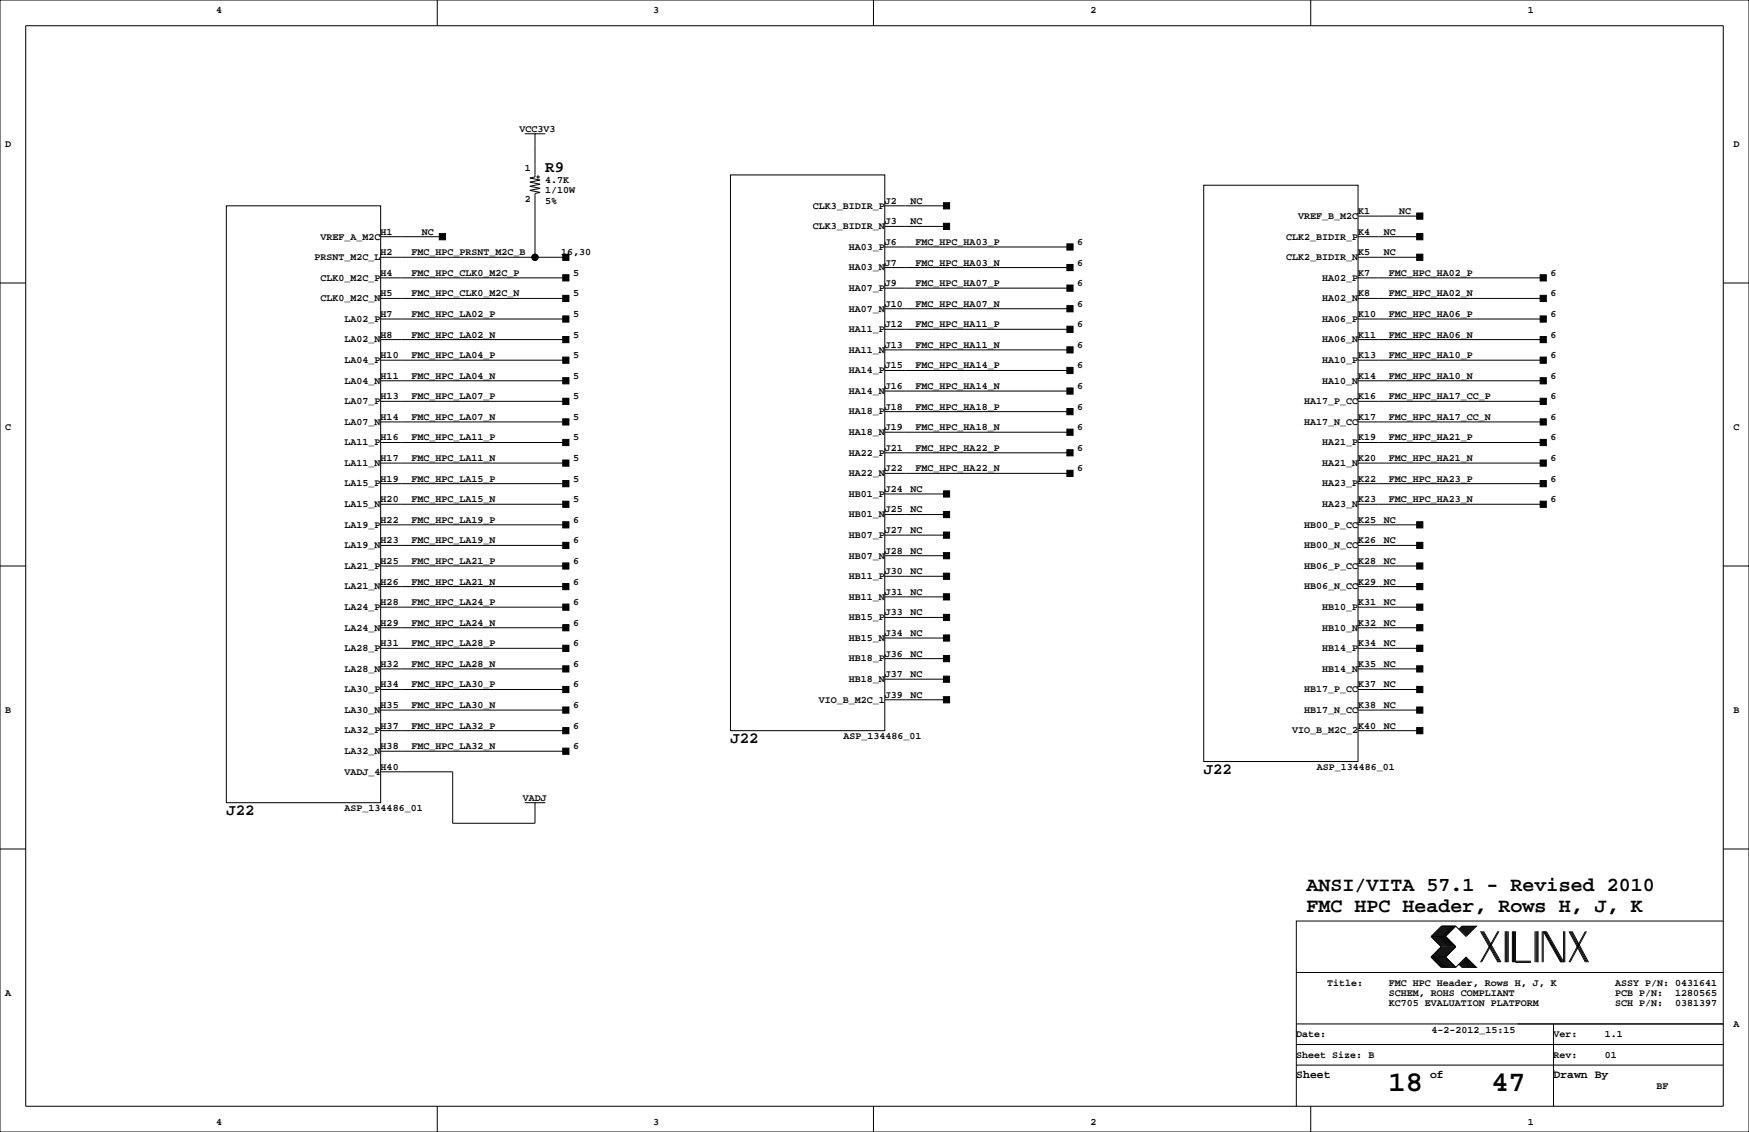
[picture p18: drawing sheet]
<svg xmlns="http://www.w3.org/2000/svg" width="432mm" height="279mm" viewBox="0 0 432 279" stroke-linecap="round" stroke-linejoin="round" font-family="sans-serif">
<defs><g id="words">
<g font-size="7.1">
<text x="342.8" y="269.3">18</text>
<text x="368.2" y="269.3">47</text>
</g>
<g font-size="4.9">
<text x="322.6" y="220">ANSI/VITA 57.1 - Revised 2010</text>
<text x="322.6" y="225.1">FMC HPC Header, Rows H, J, K</text>
</g>
<g font-size="3.9">
<text x="134.6" y="42.4">R9</text>
<text x="180.3" y="183.4">J22</text>
<text x="297.2" y="191">J22</text>
<text x="55.9" y="201.1">J22</text>
</g>
<g font-size="2.8">
<text x="320" y="266.1">Sheet</text>
<text x="353.1" y="266.1">of</text>
<text x="383.5" y="266.1">Drawn By</text>
</g>
<g font-size="2.5">
<text x="53.3" y="3.3">4</text>
<text x="161.3" y="3.3">3</text>
<text x="269.2" y="3.3">2</text>
<text x="377.2" y="3.3">1</text>
<text x="128.3" y="32.5">VCC3V3</text>
<text x="1.3" y="36.3">D</text>
<text x="428" y="36.3">D</text>
<text x="129.5" y="42.3">1</text>
<text x="134.6" y="45.2">4.7K</text>
<text x="134.6" y="47.8">1/10W</text>
<text x="129.5" y="49.9">2</text>
<text x="134.6" y="50.3">5%</text>
<text x="200.7" y="51.5">CLK3_BIDIR_P</text>
<text x="218.4" y="50.3">J2</text>
<text x="224.8" y="50.3">NC</text>
<text x="335.3" y="52.8">K1</text>
<text x="345.4" y="52.8">NC</text>
<text x="79.2" y="59.1">VREF_A_M2C</text>
<text x="94" y="57.9">H1</text>
<text x="104.1" y="57.9">NC</text>
<text x="200.7" y="56.6">CLK3_BIDIR_N</text>
<text x="218.4" y="55.4">J3</text>
<text x="224.8" y="55.4">NC</text>
<text x="317.5" y="59.1">CLK2_BIDIR_P</text>
<text x="320.5" y="54">VREF_B_M2C</text>
<text x="335.3" y="57.9">K4</text>
<text x="341.6" y="57.9">NC</text>
<text x="77.7" y="64.2">PRSNT_M2C_L</text>
<text x="94" y="63">H2</text>
<text x="101.6" y="63">FMC_HPC_PRSNT_M2C_B</text>
<text x="138.5" y="63">16,30</text>
<text x="209.5" y="61.7">HA03_P</text>
<text x="218.4" y="65.5">J7</text>
<text x="218.4" y="60.5">J6</text>
<text x="226.1" y="60.5">FMC_HPC_HA03_P</text>
<text x="226.1" y="65.5">FMC_HPC_HA03_N</text>
<text x="266" y="60.5">6</text>
<text x="266" y="65.5">6</text>
<text x="317.5" y="64.2">CLK2_BIDIR_N</text>
<text x="335.3" y="63">K5</text>
<text x="341.6" y="63">NC</text>
<text x="79.2" y="69.3">CLK0_M2C_P</text>
<text x="94" y="68.1">H4</text>
<text x="101.6" y="68.1">FMC_HPC_CLK0_M2C_P</text>
<text x="141.5" y="68.1">5</text>
<text x="209.5" y="71.8">HA07_P</text>
<text x="209.5" y="66.7">HA03_N</text>
<text x="218.4" y="70.6">J9</text>
<text x="226.1" y="70.6">FMC_HPC_HA07_P</text>
<text x="266" y="70.6">6</text>
<text x="326.4" y="69.3">HA02_P</text>
<text x="335.3" y="68.1">K7</text>
<text x="342.9" y="68.1">FMC_HPC_HA02_P</text>
<text x="382.8" y="68.1">6</text>
<text x="79.2" y="74.4">CLK0_M2C_N</text>
<text x="94" y="73.2">H5</text>
<text x="101.6" y="73.2">FMC_HPC_CLK0_M2C_N</text>
<text x="141.5" y="73.2">5</text>
<text x="209.5" y="76.9">HA07_N</text>
<text x="218.4" y="75.7">J10</text>
<text x="226.1" y="75.7">FMC_HPC_HA07_N</text>
<text x="266" y="75.7">6</text>
<text x="326.4" y="74.4">HA02_N</text>
<text x="335.3" y="73.2">K8</text>
<text x="342.9" y="73.2">FMC_HPC_HA02_N</text>
<text x="382.8" y="73.2">6</text>
<text x="85.1" y="79.4">LA02_P</text>
<text x="94" y="83.3">H8</text>
<text x="94" y="78.2">H7</text>
<text x="101.6" y="83.3">FMC_HPC_LA02_N</text>
<text x="101.6" y="78.2">FMC_HPC_LA02_P</text>
<text x="141.5" y="83.3">5</text>
<text x="141.5" y="78.2">5</text>
<text x="209.5" y="82">HA11_P</text>
<text x="218.4" y="80.8">J12</text>
<text x="226.1" y="80.8">FMC_HPC_HA11_P</text>
<text x="266" y="80.8">6</text>
<text x="326.4" y="79.4">HA06_P</text>
<text x="335.3" y="83.3">K11</text>
<text x="335.3" y="78.2">K10</text>
<text x="342.9" y="78.2">FMC_HPC_HA06_P</text>
<text x="342.9" y="83.3">FMC_HPC_HA06_N</text>
<text x="382.8" y="78.2">6</text>
<text x="382.8" y="83.3">6</text>
<text x="85.1" y="89.6">LA04_P</text>
<text x="85.1" y="84.5">LA02_N</text>
<text x="94" y="88.4">H10</text>
<text x="101.6" y="88.4">FMC_HPC_LA04_P</text>
<text x="141.5" y="88.4">5</text>
<text x="209.5" y="87.1">HA11_N</text>
<text x="218.4" y="85.9">J13</text>
<text x="226.1" y="85.9">FMC_HPC_HA11_N</text>
<text x="266" y="85.9">6</text>
<text x="326.4" y="89.6">HA10_P</text>
<text x="326.4" y="84.5">HA06_N</text>
<text x="335.3" y="88.4">K13</text>
<text x="342.9" y="88.4">FMC_HPC_HA10_P</text>
<text x="382.8" y="88.4">6</text>
<text x="85.1" y="94.7">LA04_N</text>
<text x="94" y="93.5">H11</text>
<text x="101.6" y="93.5">FMC_HPC_LA04_N</text>
<text x="141.5" y="93.5">5</text>
<text x="209.5" y="92.1">HA14_P</text>
<text x="218.4" y="90.9">J15</text>
<text x="226.1" y="90.9">FMC_HPC_HA14_P</text>
<text x="266" y="90.9">6</text>
<text x="326.4" y="94.7">HA10_N</text>
<text x="335.3" y="93.5">K14</text>
<text x="342.9" y="93.5">FMC_HPC_HA10_N</text>
<text x="382.8" y="93.5">6</text>
<text x="85.1" y="99.8">LA07_P</text>
<text x="94" y="98.6">H13</text>
<text x="101.6" y="98.6">FMC_HPC_LA07_P</text>
<text x="141.5" y="98.6">5</text>
<text x="209.5" y="97.2">HA14_N</text>
<text x="218.4" y="101.1">J18</text>
<text x="218.4" y="96">J16</text>
<text x="226.1" y="101.1">FMC_HPC_HA18_P</text>
<text x="226.1" y="96">FMC_HPC_HA14_N</text>
<text x="266" y="101.1">6</text>
<text x="266" y="96">6</text>
<text x="321.9" y="99.8">HA17_P_CC</text>
<text x="335.3" y="98.6">K16</text>
<text x="342.9" y="98.6">FMC_HPC_HA17_CC_P</text>
<text x="382.8" y="98.6">6</text>
<text x="1.3" y="106.2">C</text>
<text x="85.1" y="104.8">LA07_N</text>
<text x="94" y="103.6">H14</text>
<text x="101.6" y="103.6">FMC_HPC_LA07_N</text>
<text x="141.5" y="103.6">5</text>
<text x="209.5" y="107.4">HA18_N</text>
<text x="209.5" y="102.3">HA18_P</text>
<text x="218.4" y="106.2">J19</text>
<text x="226.1" y="106.2">FMC_HPC_HA18_N</text>
<text x="266" y="106.2">6</text>
<text x="321.9" y="104.8">HA17_N_CC</text>
<text x="335.3" y="103.6">K17</text>
<text x="342.9" y="103.6">FMC_HPC_HA17_CC_N</text>
<text x="382.8" y="103.6">6</text>
<text x="428" y="106.2">C</text>
<text x="85.1" y="109.9">LA11_P</text>
<text x="94" y="113.8">H17</text>
<text x="94" y="108.7">H16</text>
<text x="101.6" y="113.8">FMC_HPC_LA11_N</text>
<text x="101.6" y="108.7">FMC_HPC_LA11_P</text>
<text x="141.5" y="113.8">5</text>
<text x="141.5" y="108.7">5</text>
<text x="209.5" y="112.5">HA22_P</text>
<text x="218.4" y="111.3">J21</text>
<text x="226.1" y="111.3">FMC_HPC_HA22_P</text>
<text x="266" y="111.3">6</text>
<text x="326.4" y="109.9">HA21_P</text>
<text x="335.3" y="113.8">K20</text>
<text x="335.3" y="108.7">K19</text>
<text x="342.9" y="108.7">FMC_HPC_HA21_P</text>
<text x="342.9" y="113.8">FMC_HPC_HA21_N</text>
<text x="382.8" y="108.7">6</text>
<text x="382.8" y="113.8">6</text>
<text x="85.1" y="115">LA11_N</text>
<text x="94" y="118.9">H19</text>
<text x="101.6" y="118.9">FMC_HPC_LA15_P</text>
<text x="141.5" y="118.9">5</text>
<text x="209.5" y="117.5">HA22_N</text>
<text x="218.4" y="116.3">J22</text>
<text x="226.1" y="116.3">FMC_HPC_HA22_N</text>
<text x="266" y="116.3">6</text>
<text x="326.4" y="115">HA21_N</text>
<text x="335.3" y="118.9">K22</text>
<text x="342.9" y="118.9">FMC_HPC_HA23_P</text>
<text x="382.8" y="118.9">6</text>
<text x="85.1" y="125.2">LA15_N</text>
<text x="85.1" y="120.1">LA15_P</text>
<text x="94" y="124">H20</text>
<text x="101.6" y="124">FMC_HPC_LA15_N</text>
<text x="141.5" y="124">5</text>
<text x="209.5" y="122.6">HB01_P</text>
<text x="218.4" y="121.4">J24</text>
<text x="224.8" y="121.4">NC</text>
<text x="326.4" y="125.2">HA23_N</text>
<text x="326.4" y="120.1">HA23_P</text>
<text x="335.3" y="124">K23</text>
<text x="342.9" y="124">FMC_HPC_HA23_N</text>
<text x="382.8" y="124">6</text>
<text x="85.1" y="130.2">LA19_P</text>
<text x="94" y="129">H22</text>
<text x="101.6" y="129">FMC_HPC_LA19_P</text>
<text x="141.5" y="129">6</text>
<text x="209.5" y="127.7">HB01_N</text>
<text x="218.4" y="131.6">J27</text>
<text x="218.4" y="126.5">J25</text>
<text x="224.8" y="126.5">NC</text>
<text x="224.8" y="131.6">NC</text>
<text x="321.9" y="130.2">HB00_P_CC</text>
<text x="335.3" y="129">K25</text>
<text x="341.6" y="129">NC</text>
<text x="85.1" y="135.3">LA19_N</text>
<text x="94" y="134.1">H23</text>
<text x="101.6" y="134.1">FMC_HPC_LA19_N</text>
<text x="141.5" y="134.1">6</text>
<text x="209.5" y="137.9">HB07_N</text>
<text x="209.5" y="132.8">HB07_P</text>
<text x="218.4" y="136.7">J28</text>
<text x="224.8" y="136.7">NC</text>
<text x="321.9" y="135.3">HB00_N_CC</text>
<text x="335.3" y="134.1">K26</text>
<text x="341.6" y="134.1">NC</text>
<text x="85.1" y="140.4">LA21_P</text>
<text x="94" y="139.2">H25</text>
<text x="101.6" y="139.2">FMC_HPC_LA21_P</text>
<text x="141.5" y="139.2">6</text>
<text x="209.5" y="142.9">HB11_P</text>
<text x="218.4" y="141.7">J30</text>
<text x="224.8" y="141.7">NC</text>
<text x="321.9" y="140.4">HB06_P_CC</text>
<text x="335.3" y="139.2">K28</text>
<text x="341.6" y="139.2">NC</text>
<text x="85.1" y="145.5">LA21_N</text>
<text x="94" y="149.4">H28</text>
<text x="94" y="144.3">H26</text>
<text x="101.6" y="149.4">FMC_HPC_LA24_P</text>
<text x="101.6" y="144.3">FMC_HPC_LA21_N</text>
<text x="141.5" y="149.4">6</text>
<text x="141.5" y="144.3">6</text>
<text x="209.5" y="148">HB11_N</text>
<text x="218.4" y="146.8">J31</text>
<text x="224.8" y="146.8">NC</text>
<text x="321.9" y="145.5">HB06_N_CC</text>
<text x="335.3" y="149.4">K31</text>
<text x="335.3" y="144.3">K29</text>
<text x="341.6" y="149.4">NC</text>
<text x="341.6" y="144.3">NC</text>
<text x="85.1" y="155.6">LA24_N</text>
<text x="85.1" y="150.6">LA24_P</text>
<text x="94" y="154.4">H29</text>
<text x="101.6" y="154.4">FMC_HPC_LA24_N</text>
<text x="141.5" y="154.4">6</text>
<text x="209.5" y="153.1">HB15_P</text>
<text x="218.4" y="151.9">J33</text>
<text x="224.8" y="151.9">NC</text>
<text x="326.4" y="155.6">HB10_N</text>
<text x="326.4" y="150.6">HB10_P</text>
<text x="335.3" y="154.4">K32</text>
<text x="341.6" y="154.4">NC</text>
<text x="85.1" y="160.7">LA28_P</text>
<text x="94" y="159.5">H31</text>
<text x="101.6" y="159.5">FMC_HPC_LA28_P</text>
<text x="141.5" y="159.5">6</text>
<text x="209.5" y="158.2">HB15_N</text>
<text x="218.4" y="157">J34</text>
<text x="224.8" y="157">NC</text>
<text x="326.4" y="160.7">HB14_P</text>
<text x="335.3" y="159.5">K34</text>
<text x="341.6" y="159.5">NC</text>
<text x="85.1" y="165.8">LA28_N</text>
<text x="94" y="164.6">H32</text>
<text x="101.6" y="164.6">FMC_HPC_LA28_N</text>
<text x="141.5" y="164.6">6</text>
<text x="209.5" y="163.3">HB18_P</text>
<text x="218.4" y="167.1">J37</text>
<text x="218.4" y="162.1">J36</text>
<text x="224.8" y="167.1">NC</text>
<text x="224.8" y="162.1">NC</text>
<text x="326.4" y="165.8">HB14_N</text>
<text x="335.3" y="164.6">K35</text>
<text x="341.6" y="164.6">NC</text>
<text x="85.1" y="170.9">LA30_P</text>
<text x="94" y="169.7">H34</text>
<text x="101.6" y="169.7">FMC_HPC_LA30_P</text>
<text x="141.5" y="169.7">6</text>
<text x="202.1" y="173.4">VIO_B_M2C_1</text>
<text x="209.5" y="168.3">HB18_N</text>
<text x="218.4" y="172.2">J39</text>
<text x="224.8" y="172.2">NC</text>
<text x="321.9" y="170.9">HB17_P_CC</text>
<text x="335.3" y="169.7">K37</text>
<text x="341.6" y="169.7">NC</text>
<text x="1.3" y="176">B</text>
<text x="85.1" y="176">LA30_N</text>
<text x="94" y="179.8">H37</text>
<text x="94" y="174.8">H35</text>
<text x="101.6" y="179.8">FMC_HPC_LA32_P</text>
<text x="101.6" y="174.8">FMC_HPC_LA30_N</text>
<text x="141.5" y="179.8">6</text>
<text x="141.5" y="174.8">6</text>
<text x="321.9" y="176">HB17_N_CC</text>
<text x="335.3" y="179.8">K40</text>
<text x="335.3" y="174.8">K38</text>
<text x="341.6" y="174.8">NC</text>
<text x="341.6" y="179.8">NC</text>
<text x="428" y="176">B</text>
<text x="85.1" y="181">LA32_P</text>
<text x="94" y="184.9">H38</text>
<text x="101.6" y="184.9">FMC_HPC_LA32_N</text>
<text x="141.5" y="184.9">6</text>
<text x="208.3" y="182.4">ASP_134486_01</text>
<text x="319" y="181">VIO_B_M2C_2</text>
<text x="85.1" y="191.2">VADJ_4</text>
<text x="85.1" y="186.1">LA32_N</text>
<text x="94" y="190">H40</text>
<text x="325.1" y="190">ASP_134486_01</text>
<text x="129.1" y="197.6">VADJ</text>
<text x="85.1" y="200.2">ASP_134486_01</text>
<text x="1.3" y="245.9">A</text>
<text x="327.7" y="243.3">Title:</text>
<text x="342.9" y="245.9">SCHEM, ROHS COMPLIANT</text>
<text x="342.9" y="243.3">FMC HPC Header, Rows H, J, K</text>
<text x="398.8" y="243.3">ASSY P/N: 0431641</text>
<text x="398.8" y="245.9">PCB P/N:</text>
<text x="413.6" y="245.9">1280565</text>
<text x="342.9" y="248.4">KC705 EVALUATION PLATFORM</text>
<text x="398.8" y="248.4">SCH P/N:</text>
<text x="413.6" y="248.4">0381397</text>
<text x="320" y="256">Date:</text>
<text x="353.4" y="255">4-2-2012_15:15</text>
<text x="383.5" y="256">Ver:</text>
<text x="396.2" y="256">1.1</text>
<text x="428" y="253.5">A</text>
<text x="320" y="261.1">Sheet Size: B</text>
<text x="383.5" y="261.1">Rev:</text>
<text x="396.2" y="261.1">01</text>
<text x="408.9" y="268.7">BF</text>
<text x="53.3" y="277.6">4</text>
<text x="161.3" y="277.6">3</text>
<text x="269.2" y="277.6">2</text>
<text x="377.2" y="277.6">1</text>
</g>
</g></defs>
<g fill="none" stroke="#000" stroke-width=".25">
<path d="M0 0h431.8v279.4h-431.8zM6.3 6.4h419.1v266.6h-419.1zM107.9 0v6.4M215.6 0v6.4M323.6 0v6.4M129.5 33h5.1M132.1 33h.1M132.1 33v10.7l-1.3 .2 2.5 .5-2.5 .6 2.5 .5-2.5 .5 2.5 .5-2.5 .5 2.5 .5-1.2 .3v15.7M55.9 50.8h38.1v147.3h-38.1zM94 58.4h15.2M180.3 43.2h38.1v137.1h-38.1zM218.4 55.9h15.3"/>
<path d="M218.4 50.8h15.3M297.2 45.7h38.1v142.3h-38.1zM335.3 58.4h15.2M335.3 53.3h15.2M0 69.8h6.3M94 78.7h45.7M94 63.5h45.7M94 73.7h45.7M94 68.6h45.7M218.4 66h45.8M218.4 61h45.8M218.4 71.1h45.8"/>
<path d="M218.4 76.2h45.8M335.3 78.7h45.7M335.3 63.5h15.2M335.3 73.7h45.7M335.3 68.6h45.7M425.4 69.8h6.4M94 99.1h45.7M94 94h45.7M94 88.9h45.7M94 83.8h45.7M218.4 81.3h45.8M218.4 86.4h45.8"/>
<path d="M218.4 91.4h45.8M218.4 96.5h45.8M335.3 99.1h45.7M335.3 94h45.7M335.3 88.9h45.7M335.3 83.8h45.7M94 119.4h45.7M94 114.3h45.7M94 109.2h45.7M94 104.1h45.7M218.4 101.6h45.8M218.4 106.7h45.8"/>
<path d="M218.4 111.8h45.8M218.4 116.8h45.8M335.3 119.4h45.7M335.3 114.3h45.7M335.3 109.2h45.7M335.3 104.1h45.7M0 139.7h6.3M94 124.5h45.7M94 129.5h45.7M94 134.6h45.7M94 139.7h45.7M218.4 132.1h15.3"/>
<path d="M218.4 137.2h15.3M218.4 121.9h15.3M218.4 127h15.3M335.3 124.5h45.7M335.3 129.5h15.2M335.3 134.6h15.2M335.3 139.7h15.2M425.4 139.7h6.4M94 144.8h45.7M94 149.9h45.7M94 154.9h45.7M218.4 147.3h15.3"/>
<path d="M218.4 142.2h15.3M218.4 157.5h15.3M218.4 152.4h15.3M335.3 144.8h15.2M335.3 149.9h15.2M335.3 154.9h15.2M94 170.2h45.7M94 175.3h45.7M94 165.1h45.7M94 160h45.7M218.4 172.7h15.3M218.4 162.6h15.3"/>
<path d="M218.4 167.6h15.3M335.3 170.2h15.2M335.3 175.3h15.2M335.3 165.1h15.2M335.3 160h15.2M94 190.5h17.8v12.7h20.3v-5.1M94 180.3h45.7M94 185.4h45.7M129.5 198.1h5.1M132.1 198.1h.1M335.3 180.3h15.2M0 209.5h6.3"/>
<path d="M425.4 209.5h6.4M353.3 236.2l2.6 2.6h3.5M353.3 231.1l2.6 2.6-2.6 2.5M353.3 236.2h3.6M353.3 231.1h3.6M356.1 228.6l-2.5 2.5 2.5 2.6-2.5 2.5 2.5 2.6M356.4 228.6l-2.6 2.5 2.6 2.6-2.6 2.5 2.6 2.6M356.6 228.6l-2.5 2.5 2.5 2.6-2.5 2.5 2.5 2.6M356.9 228.6l-2.6 2.5 2.6 2.6-2.6 2.5 2.6 2.6M356.9 231.1l2.5 2.6-2.5 2.5M356.9 236.2l2.5 2.6M357.1 228.6l-2.5 2.5 2.5 2.6-2.5 2.5 2.5 2.6"/>
<path d="M357.4 228.6l-2.6 2.5 2.6 2.6-2.6 2.5 2.6 2.6M357.6 228.6l-2.5 2.5 2.5 2.6-2.5 2.5 2.5 2.6M357.9 228.6l-2.6 2.5 2.6 2.6-2.6 2.5 2.6 2.6M358.1 228.6l-2.5 2.5 2.5 2.6-2.5 2.5 2.5 2.6M358.4 228.6l-2.5 2.5 2.5 2.6-2.5 2.5 2.5 2.6M358.6 228.6l-2.5 2.5 2.5 2.6-2.5 2.5 2.5 2.6M358.9 228.6l-2.5 2.5 2.5 2.6-2.5 2.5 2.5 2.6M359.2 228.6l-2.6 2.5 2.6 2.6-2.6 2.5 2.6 2.6M359.4 228.6l2.5 2.5 2.6-2.5h-3.6l-.7 .8M359.4 228.6h-3.5l-2.6 2.5M359.4 228.6l-2.5 2.5M360.2 238l.7 .8h3.6l-2.6-2.6-2.5 2.6"/>
<path d="M360.4 237.7l1 1.1M360.4 238l.8 .8M360.7 237.5l1.2 1.3M360.7 237.7l1 1.1M360.9 237.2l1.6 1.6M360.9 237.5l1.3 1.3M361.2 237l1.8 1.8M361.2 237.2l1.5 1.6M361.2 228.6l-.8 .8M361.4 236.7l2.1 2.1M361.4 237l1.8 1.8M361.4 228.6l-1 1"/>
<path d="M361.7 236.5l2.3 2.3M361.7 236.7l2 2.1M361.7 228.6l-1 1M361.9 236.5l2.3 2.3M361.9 228.6l-1.2 1.3M362.2 228.6l-1.3 1.3M362.5 228.6l-1.6 1.5M362.7 228.6l-1.5 1.5M363 228.6l-1.8 1.8M363.2 228.6l-1.8 1.8M363.5 228.6l-2.1 2M363.7 228.6l-2 2"/>
<path d="M364 228.6l-2.3 2.3M364.2 228.6l-2.3 2.3M365.5 229.9l4.3 7.6M365.8 229.9l4.3 7.6M366 229.9l4.3 7.6M366.3 229.9l4.3 7.6M369.8 229.9l-4.3 7.6M370.1 229.9l-4.3 7.6M371.6 229.9v7.6M371.9 229.9v7.6M372.1 229.9v7.6M372.4 229.9v7.6"/>
<path d="M373.4 229.9v7.6M373.6 229.9v7.6M373.9 229.9v7.6M374.1 229.9v7.6h3.9M374.1 237.2h3.9M379 229.9v7.6M379.2 229.9v7.6M379.5 229.9v7.6M379.7 229.9v7.6M380.7 229.9v7.6M381 237.5v-7.6l4.3 7.6M381.3 229.9l4.3 7.6"/>
<path d="M381.5 229.9l4.3 7.6M381.8 229.9l4.3 7.6v-7.6M386.3 229.9v7.6M387.3 229.9l4.1 7.6M387.6 229.9l4.1 7.6M387.9 229.9l4 7.6M388.1 229.9l4.1 7.6M391.4 229.9l-4.1 7.6M391.7 229.9l-4.1 7.6M425.4 227.3h-105.4v35.6M320 257.8h105.4M320 252.7h105.4"/>
<path d="M320 240h105.4M383.5 252.7v20.3M107.9 273v6.4M215.6 273v6.4M320 262.9v10.1M320 262.9h105.4M323.6 273v6.4M383.5 264.2h.1"/>
<circle cx="132.8" cy="43.7" r=".25"/>
<circle cx="132.1" cy="63.5" r=".76"/>
</g>
<g fill="#000" stroke="#000" stroke-width=".25">
<path d="M108.5 57.7h1.5v1.5h-1.5z" fill-rule="evenodd"/>
<path d="M232.9 55.1h1.5v1.5h-1.5z" fill-rule="evenodd"/>
<path d="M232.9 50h1.5v1.6h-1.5z" fill-rule="evenodd"/>
<path d="M349.8 57.7h1.5v1.5h-1.5z" fill-rule="evenodd"/>
<path d="M349.8 52.6h1.5v1.5h-1.5z" fill-rule="evenodd"/>
<path d="M138.9 78h1.6v1.5h-1.6z" fill-rule="evenodd"/>
<path d="M138.9 67.8h1.6v1.5h-1.6z" fill-rule="evenodd"/>
<path d="M138.9 72.9h1.6v1.5h-1.6z" fill-rule="evenodd"/>
<path d="M138.9 62.7h1.6v1.6h-1.6z" fill-rule="evenodd"/>
<path d="M263.4 65.3h1.5v1.5h-1.5z" fill-rule="evenodd"/>
<path d="M263.4 60.2h1.5v1.5h-1.5z" fill-rule="evenodd"/>
<path d="M263.4 70.4h1.5v1.5h-1.5z" fill-rule="evenodd"/>
<path d="M263.4 75.4h1.5v1.6h-1.5z" fill-rule="evenodd"/>
<path d="M349.8 62.7h1.5v1.6h-1.5z" fill-rule="evenodd"/>
<path d="M380.2 78h1.6v1.5h-1.6z" fill-rule="evenodd"/>
<path d="M380.2 67.8h1.6v1.5h-1.6z" fill-rule="evenodd"/>
<path d="M380.2 72.9h1.6v1.5h-1.6z" fill-rule="evenodd"/>
<path d="M138.9 88.1h1.6v1.6h-1.6z" fill-rule="evenodd"/>
<path d="M138.9 93.2h1.6v1.5h-1.6z" fill-rule="evenodd"/>
<path d="M138.9 98.3h1.6v1.5h-1.6z" fill-rule="evenodd"/>
<path d="M138.9 83.1h1.6v1.5h-1.6z" fill-rule="evenodd"/>
<path d="M263.4 80.5h1.5v1.5h-1.5z" fill-rule="evenodd"/>
<path d="M263.4 85.6h1.5v1.5h-1.5z" fill-rule="evenodd"/>
<path d="M263.4 90.7h1.5v1.5h-1.5z" fill-rule="evenodd"/>
<path d="M263.4 95.8h1.5v1.5h-1.5z" fill-rule="evenodd"/>
<path d="M380.2 98.3h1.6v1.5h-1.6z" fill-rule="evenodd"/>
<path d="M380.2 93.2h1.6v1.5h-1.6z" fill-rule="evenodd"/>
<path d="M380.2 88.1h1.6v1.6h-1.6z" fill-rule="evenodd"/>
<path d="M380.2 83.1h1.6v1.5h-1.6z" fill-rule="evenodd"/>
<path d="M138.9 103.4h1.6v1.5h-1.6z" fill-rule="evenodd"/>
<path d="M138.9 108.5h1.6v1.5h-1.6z" fill-rule="evenodd"/>
<path d="M138.9 113.5h1.6v1.6h-1.6z" fill-rule="evenodd"/>
<path d="M263.4 100.8h1.5v1.6h-1.5z" fill-rule="evenodd"/>
<path d="M263.4 105.9h1.5v1.5h-1.5z" fill-rule="evenodd"/>
<path d="M263.4 111h1.5v1.5h-1.5z" fill-rule="evenodd"/>
<path d="M263.4 116.1h1.5v1.5h-1.5z" fill-rule="evenodd"/>
<path d="M380.2 113.5h1.6v1.6h-1.6z" fill-rule="evenodd"/>
<path d="M380.2 108.5h1.6v1.5h-1.6z" fill-rule="evenodd"/>
<path d="M380.2 103.4h1.6v1.5h-1.6z" fill-rule="evenodd"/>
<path d="M138.9 118.6h1.6v1.5h-1.6z" fill-rule="evenodd"/>
<path d="M138.9 123.7h1.6v1.5h-1.6z" fill-rule="evenodd"/>
<path d="M138.9 128.8h1.6v1.5h-1.6z" fill-rule="evenodd"/>
<path d="M138.9 133.9h1.6v1.5h-1.6z" fill-rule="evenodd"/>
<path d="M232.9 131.3h1.5v1.5h-1.5z" fill-rule="evenodd"/>
<path d="M232.9 136.4h1.5v1.5h-1.5z" fill-rule="evenodd"/>
<path d="M232.9 121.2h1.5v1.5h-1.5z" fill-rule="evenodd"/>
<path d="M232.9 126.2h1.5v1.6h-1.5z" fill-rule="evenodd"/>
<path d="M349.8 128.8h1.5v1.5h-1.5z" fill-rule="evenodd"/>
<path d="M349.8 133.9h1.5v1.5h-1.5z" fill-rule="evenodd"/>
<path d="M380.2 123.7h1.6v1.5h-1.6z" fill-rule="evenodd"/>
<path d="M380.2 118.6h1.6v1.5h-1.6z" fill-rule="evenodd"/>
<path d="M138.9 138.9h1.6v1.6h-1.6z" fill-rule="evenodd"/>
<path d="M138.9 144h1.6v1.5h-1.6z" fill-rule="evenodd"/>
<path d="M138.9 149.1h1.6v1.5h-1.6z" fill-rule="evenodd"/>
<path d="M138.9 154.2h1.6v1.5h-1.6z" fill-rule="evenodd"/>
<path d="M232.9 146.6h1.5v1.5h-1.5z" fill-rule="evenodd"/>
<path d="M232.9 141.5h1.5v1.5h-1.5z" fill-rule="evenodd"/>
<path d="M232.9 156.7h1.5v1.5h-1.5z" fill-rule="evenodd"/>
<path d="M232.9 151.6h1.5v1.6h-1.5z" fill-rule="evenodd"/>
<path d="M349.8 144h1.5v1.5h-1.5z" fill-rule="evenodd"/>
<path d="M349.8 149.1h1.5v1.5h-1.5z" fill-rule="evenodd"/>
<path d="M349.8 138.9h1.5v1.6h-1.5z" fill-rule="evenodd"/>
<path d="M349.8 154.2h1.5v1.5h-1.5z" fill-rule="evenodd"/>
<path d="M138.9 159.3h1.6v1.5h-1.6z" fill-rule="evenodd"/>
<path d="M138.9 164.3h1.6v1.6h-1.6z" fill-rule="evenodd"/>
<path d="M138.9 169.4h1.6v1.5h-1.6z" fill-rule="evenodd"/>
<path d="M138.9 174.5h1.6v1.5h-1.6z" fill-rule="evenodd"/>
<path d="M232.9 172h1.5v1.5h-1.5z" fill-rule="evenodd"/>
<path d="M232.9 161.8h1.5v1.5h-1.5z" fill-rule="evenodd"/>
<path d="M232.9 166.9h1.5v1.5h-1.5z" fill-rule="evenodd"/>
<path d="M349.8 169.4h1.5v1.5h-1.5z" fill-rule="evenodd"/>
<path d="M349.8 159.3h1.5v1.5h-1.5z" fill-rule="evenodd"/>
<path d="M349.8 164.3h1.5v1.6h-1.5z" fill-rule="evenodd"/>
<path d="M349.8 174.5h1.5v1.5h-1.5z" fill-rule="evenodd"/>
<path d="M138.9 179.6h1.6v1.5h-1.6z" fill-rule="evenodd"/>
<path d="M138.9 184.7h1.6v1.5h-1.6z" fill-rule="evenodd"/>
<path d="M349.8 179.6h1.5v1.5h-1.5z" fill-rule="evenodd"/>
<circle cx="132.1" cy="63.5" r=".76"/>
</g>
<use href="#words"/>
</svg>
